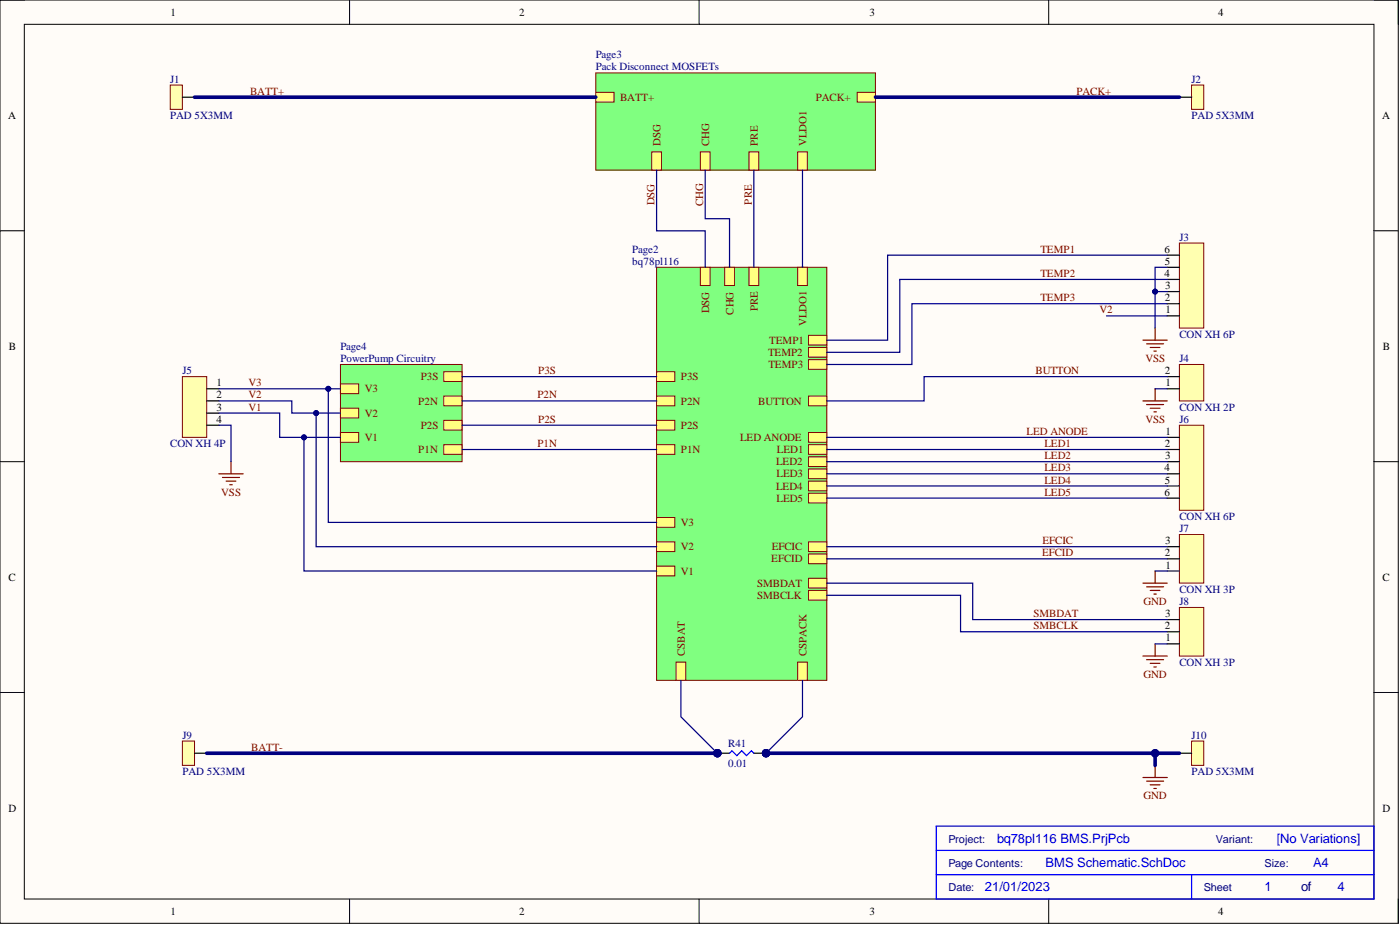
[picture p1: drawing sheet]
<svg xmlns="http://www.w3.org/2000/svg" width="292mm" height="193mm" viewBox="0 0 292 193" stroke-linecap="round" stroke-linejoin="round" font-family="sans-serif">
<defs><g id="words">
<g font-size="2.7" fill="#00f">
<text x="208" y="175.8">bq78pl116 BMS.PrjPcb</text>
<text x="266.4" y="175.8">[No Variations]</text>
<text x="205.5" y="185.9">21/01/2023</text>
<text x="218.2" y="180.9">BMS Schematic.SchDoc</text>
<text x="263.8" y="185.9">1</text>
<text x="274" y="180.9">A4</text>
<text x="279.1" y="185.9">4</text>
</g>
<text font-size="2.7" fill="#000080" x="271.4" y="185.9">of</text>
<g font-size="2.3">
<text x="35.6" y="3.3">1</text>
<text x="108.3" y="3.3">2</text>
<text x="181.4" y="3.3">3</text>
<text x="254.2" y="3.3">4</text>
<text x="1.7" y="24.8">A</text>
<text x="288.4" y="24.8">A</text>
<text x="242.9" y="52.7">6</text>
<text x="242.9" y="57.8">4</text>
<text x="243" y="55.3">5</text>
<text x="243" y="62.9">2</text>
<text x="243.1" y="60.3">3</text>
<text x="243.2" y="65.4">1</text>
<text x="1.9" y="73">B</text>
<text x="288.5" y="73">B</text>
<text x="45.2" y="80.6">1</text>
<text x="45.2" y="83.1">2</text>
<text x="243" y="78.1">2</text>
<text x="243.2" y="80.6">1</text>
<text x="45.2" y="85.7">3</text>
<text x="45.2" y="88.2">4</text>
<text x="243" y="93.3">2</text>
<text x="243.1" y="95.8">3</text>
<text x="243.2" y="90.7">1</text>
<text x="242.9" y="98.3">4</text>
<text x="243" y="100.9">5</text>
<text x="242.9" y="103.4">6</text>
<text x="243.1" y="113.5">3</text>
<text x="243" y="116.1">2</text>
<text x="243.2" y="118.6">1</text>
<text x="1.8" y="121.1">C</text>
<text x="288.4" y="121.1">C</text>
<text x="243" y="131.3">2</text>
<text x="243.1" y="128.8">3</text>
<text x="243.2" y="133.8">1</text>
<text x="1.8" y="169.3">D</text>
<text x="288.4" y="169.3">D</text>
<text x="35.6" y="190.8">1</text>
<text x="108.3" y="190.8">2</text>
<text x="181.4" y="190.8">3</text>
<text x="254.2" y="190.8">4</text>
</g>
<g font-size="2.3" fill="#000080">
<text x="35.5" y="17.2">J1</text>
<text x="124.3" y="12.2">Page3</text>
<text x="124.3" y="14.7">Pack Disconnect MOSFETs</text>
<text x="248.6" y="17.2">J2</text>
<text x="35.5" y="24.8">PAD 5X3MM</text>
<text x="248.6" y="24.8">PAD 5X3MM</text>
<text x="131.9" y="52.7">Page2</text>
<text x="246.1" y="50.2">J3</text>
<text x="131.9" y="55.3">bq78pl116</text>
<text x="246.1" y="70.5">CON XH 6P</text>
<text x="71" y="73">Page4</text>
<text x="71" y="75.5">PowerPump Circuitry</text>
<text x="246.1" y="75.5">J4</text>
<text x="38.1" y="78.1">J5</text>
<text x="246.1" y="88.2">J6</text>
<text x="246.1" y="85.7">CON XH 2P</text>
<text x="35.5" y="93.3">CON XH 4P</text>
<text x="246.1" y="111">J7</text>
<text x="246.1" y="108.5">CON XH 6P</text>
<text x="246.1" y="123.7">CON XH 3P</text>
<text x="246.1" y="126.2">J8</text>
<text x="246.1" y="138.9">CON XH 3P</text>
<text x="38.1" y="154.1">J9</text>
<text x="152" y="155.9">R41</text>
<text x="248.6" y="154.1">J10</text>
<text x="38.1" y="161.7">PAD 5X3MM</text>
<text x="152" y="159.9">0.01</text>
<text x="248.6" y="161.7">PAD 5X3MM</text>
<text x="197.9" y="175.8">Project:</text>
<text x="253.7" y="175.8">Variant:</text>
<text x="197.9" y="180.9">Page Contents:</text>
<text x="197.9" y="185.9">Date:</text>
<text x="251.2" y="185.9">Sheet</text>
<text x="263.8" y="180.9">Size:</text>
</g>
<g font-size="2.3" fill="#800000">
<text x="52.2" y="19.8">BATT+</text>
<text x="129.4" y="21">BATT+</text>
<text x="170.2" y="21">PACK+</text>
<text x="224.6" y="19.8">PACK+</text>
<text x="137.8" y="30.4" transform="rotate(-90 137.8 30.4)">DSG</text>
<text x="148" y="30.4" transform="rotate(-90 148 30.4)">CHG</text>
<text x="158.1" y="30.4" transform="rotate(-90 158.1 30.4)">PRE</text>
<text x="168.3" y="30.4" transform="rotate(-90 168.3 30.4)">VLDO1</text>
<text x="136.6" y="42.8" transform="rotate(-90 136.6 42.8)">DSG</text>
<text x="146.7" y="43" transform="rotate(-90 146.7 43)">CHG</text>
<text x="156.9" y="42.7" transform="rotate(-90 156.9 42.7)">PRE</text>
<text x="217.1" y="52.7">TEMP1</text>
<text x="217.1" y="57.8">TEMP2</text>
<text x="148" y="65.4" transform="rotate(-90 148 65.4)">DSG</text>
<text x="153.1" y="65.6" transform="rotate(-90 153.1 65.6)">CHG</text>
<text x="158.1" y="65" transform="rotate(-90 158.1 65)">PRE</text>
<text x="217.1" y="62.9">TEMP3</text>
<text x="229.4" y="65.4">V2</text>
<text x="160.5" y="71.7">TEMP1</text>
<text x="168.3" y="68" transform="rotate(-90 168.3 68)">VLDO1</text>
<text x="160.2" y="74.3">TEMP2</text>
<text x="160.3" y="76.8">TEMP3</text>
<text x="239" y="75.5">VSS</text>
<text x="51.8" y="80.6">V3</text>
<text x="51.8" y="83.1">V2</text>
<text x="76.1" y="81.9">V3</text>
<text x="87.8" y="79.3">P3S</text>
<text x="112.1" y="83.1">P2N</text>
<text x="112.3" y="78.1">P3S</text>
<text x="142.1" y="79.3">P3S</text>
<text x="216.1" y="78.1">BUTTON</text>
<text x="51.8" y="85.7">V1</text>
<text x="76.1" y="86.9">V2</text>
<text x="87.3" y="84.4">P2N</text>
<text x="87.8" y="89.5">P2S</text>
<text x="112.3" y="88.2">P2S</text>
<text x="142.1" y="89.5">P2S</text>
<text x="142.1" y="84.4">P2N</text>
<text x="158.2" y="84.4">BUTTON</text>
<text x="239" y="88.2">VSS</text>
<text x="76.1" y="92">V1</text>
<text x="87.3" y="94.5">P1N</text>
<text x="112.1" y="93.3">P1N</text>
<text x="142.1" y="94.5">P1N</text>
<text x="154.4" y="92">LED ANODE</text>
<text x="162.1" y="94.5">LED1</text>
<text x="214.2" y="90.7">LED ANODE</text>
<text x="217.9" y="93.3">LED1</text>
<text x="217.9" y="95.8">LED2</text>
<text x="161.9" y="97.1">LED2</text>
<text x="162" y="99.6">LED3</text>
<text x="217.9" y="98.3">LED3</text>
<text x="217.9" y="100.9">LED4</text>
<text x="46.2" y="103.4">VSS</text>
<text x="161.9" y="102.1">LED4</text>
<text x="162" y="104.7">LED5</text>
<text x="217.9" y="103.4">LED5</text>
<text x="142.1" y="109.7">V3</text>
<text x="217.5" y="113.5">EFCIC</text>
<text x="142.1" y="114.8">V2</text>
<text x="142.1" y="119.9">V1</text>
<text x="160.9" y="117.3">EFCID</text>
<text x="161" y="114.8">EFCIC</text>
<text x="217.4" y="116.1">EFCID</text>
<text x="158" y="124.9">SMBCLK</text>
<text x="158" y="122.4">SMBDAT</text>
<text x="215.6" y="128.8">SMBDAT</text>
<text x="215.6" y="131.3">SMBCLK</text>
<text x="238.6" y="126.2">GND</text>
<text x="142.9" y="136.9" transform="rotate(-90 142.9 136.9)">CSBAT</text>
<text x="168.3" y="136.9" transform="rotate(-90 168.3 136.9)">CSPACK</text>
<text x="238.6" y="141.4">GND</text>
<text x="52.4" y="156.6">BATT-</text>
<text x="238.6" y="166.8">GND</text>
</g>
</g></defs>
<path d="M0 0h291.7v192.6h-291.7z" fill-rule="evenodd" fill="#fffcf8"/>
<path d="M0 0h291.7v192.6h-291.7z" fill="none" stroke="#000" stroke-width=".21"/>
<path d="M5.1 5.1h281.6v182.4h-281.6z" fill-rule="evenodd" fill="#fffcf8"/>
<g fill="none" stroke="#000" stroke-width=".21">
<path d="M0 0h5.1M5.1 5.1h281.6v182.4h-281.6zM72.9 0v5.1M145.9 0v5.1M218.8 0v5.1M286.7 0h5v5.1M0 48.2h5.1M286.7 48.2h5M0 96.3h5.1M286.7 96.3h5M0 144.5h5.1M286.7 144.5h5"/>
<path d="M72.9 187.5v5.1M145.9 187.5v5.1M218.8 187.5v5.1M291.7 187.5v5.1"/>
</g>
<path d="M124.3 15.2h58.4v20.3h-58.4z" fill-rule="evenodd" fill="#80ff80"/>
<path d="M124.3 15.2h58.4v20.3h-58.4z" fill="none" stroke="#800000" stroke-width=".21"/>
<path d="M166.4 31.7h2v3.8h-2z" fill-rule="evenodd" fill="#ffff80"/>
<path d="M166.4 31.7h2v3.8h-2z" fill="none" stroke="#800000" stroke-width=".21"/>
<path d="M136 31.7h2v3.8h-2z" fill-rule="evenodd" fill="#ffff80"/>
<path d="M136 31.7h2v3.8h-2z" fill="none" stroke="#800000" stroke-width=".21"/>
<path d="M146.1 31.7h2.1v3.8h-2.1z" fill-rule="evenodd" fill="#ffff80"/>
<path d="M146.1 31.7h2.1v3.8h-2.1z" fill="none" stroke="#800000" stroke-width=".21"/>
<path d="M124.3 19.3h3.8v2h-3.8z" fill-rule="evenodd" fill="#ffff80"/>
<path d="M124.3 19.3h3.8v2h-3.8z" fill="none" stroke="#800000" stroke-width=".21"/>
<path d="M156.3 31.7h2v3.8h-2z" fill-rule="evenodd" fill="#ffff80"/>
<path d="M156.3 31.7h2v3.8h-2z" fill="none" stroke="#800000" stroke-width=".21"/>
<path d="M178.8 19.3h3.9v2h-3.9z" fill-rule="evenodd" fill="#ffff80"/>
<path d="M178.8 19.3h3.9v2h-3.9z" fill="none" stroke="#800000" stroke-width=".21"/>
<path d="M71 76h25.4v20.3h-25.4z" fill-rule="evenodd" fill="#80ff80"/>
<path d="M71 76h25.4v20.3h-25.4z" fill="none" stroke="#800000" stroke-width=".21"/>
<path d="M92.6 82.6h3.8v2.1h-3.8z" fill-rule="evenodd" fill="#ffff80"/>
<path d="M92.6 82.6h3.8v2.1h-3.8z" fill="none" stroke="#800000" stroke-width=".21"/>
<path d="M92.6 77.6h3.8v2h-3.8z" fill-rule="evenodd" fill="#ffff80"/>
<path d="M92.6 77.6h3.8v2h-3.8z" fill="none" stroke="#800000" stroke-width=".21"/>
<path d="M92.6 87.7h3.8v2h-3.8z" fill-rule="evenodd" fill="#ffff80"/>
<path d="M92.6 87.7h3.8v2h-3.8z" fill="none" stroke="#800000" stroke-width=".21"/>
<path d="M92.6 92.8h3.8v2h-3.8z" fill-rule="evenodd" fill="#ffff80"/>
<path d="M92.6 92.8h3.8v2h-3.8z" fill="none" stroke="#800000" stroke-width=".21"/>
<path d="M71 85.2h3.8v2h-3.8z" fill-rule="evenodd" fill="#ffff80"/>
<path d="M71 85.2h3.8v2h-3.8z" fill="none" stroke="#800000" stroke-width=".21"/>
<path d="M71 80.1h3.8v2h-3.8z" fill-rule="evenodd" fill="#ffff80"/>
<path d="M71 80.1h3.8v2h-3.8z" fill="none" stroke="#800000" stroke-width=".21"/>
<path d="M71 90.2h3.8v2.1h-3.8z" fill-rule="evenodd" fill="#ffff80"/>
<path d="M71 90.2h3.8v2.1h-3.8z" fill="none" stroke="#800000" stroke-width=".21"/>
<path d="M137 55.8h35.5v86.1h-35.5z" fill-rule="evenodd" fill="#80ff80"/>
<path d="M137 55.8h35.5v86.1h-35.5z" fill="none" stroke="#800000" stroke-width=".21"/>
<path d="M146.1 55.8h2.1v3.8h-2.1z" fill-rule="evenodd" fill="#ffff80"/>
<path d="M146.1 55.8h2.1v3.8h-2.1z" fill="none" stroke="#800000" stroke-width=".21"/>
<path d="M156.3 55.8h2v3.8h-2z" fill-rule="evenodd" fill="#ffff80"/>
<path d="M156.3 55.8h2v3.8h-2z" fill="none" stroke="#800000" stroke-width=".21"/>
<path d="M168.7 75h3.8v2h-3.8z" fill-rule="evenodd" fill="#ffff80"/>
<path d="M168.7 75h3.8v2h-3.8z" fill="none" stroke="#800000" stroke-width=".21"/>
<path d="M151.2 55.8h2v3.8h-2z" fill-rule="evenodd" fill="#ffff80"/>
<path d="M151.2 55.8h2v3.8h-2z" fill="none" stroke="#800000" stroke-width=".21"/>
<path d="M168.7 102.9h3.8v2h-3.8z" fill-rule="evenodd" fill="#ffff80"/>
<path d="M168.7 102.9h3.8v2h-3.8z" fill="none" stroke="#800000" stroke-width=".21"/>
<path d="M166.4 55.8h2v3.8h-2z" fill-rule="evenodd" fill="#ffff80"/>
<path d="M166.4 55.8h2v3.8h-2z" fill="none" stroke="#800000" stroke-width=".21"/>
<path d="M168.7 72.5h3.8v2h-3.8z" fill-rule="evenodd" fill="#ffff80"/>
<path d="M168.7 72.5h3.8v2h-3.8z" fill="none" stroke="#800000" stroke-width=".21"/>
<path d="M137 113h3.8v2.1h-3.8z" fill-rule="evenodd" fill="#ffff80"/>
<path d="M137 113h3.8v2.1h-3.8z" fill="none" stroke="#800000" stroke-width=".21"/>
<path d="M168.7 97.8h3.8v2.1h-3.8z" fill-rule="evenodd" fill="#ffff80"/>
<path d="M168.7 97.8h3.8v2.1h-3.8z" fill="none" stroke="#800000" stroke-width=".21"/>
<path d="M168.7 82.6h3.8v2.1h-3.8z" fill-rule="evenodd" fill="#ffff80"/>
<path d="M168.7 82.6h3.8v2.1h-3.8z" fill="none" stroke="#800000" stroke-width=".21"/>
<path d="M168.7 100.4h3.8v2h-3.8z" fill-rule="evenodd" fill="#ffff80"/>
<path d="M168.7 100.4h3.8v2h-3.8z" fill="none" stroke="#800000" stroke-width=".21"/>
<path d="M168.7 92.8h3.8v2h-3.8z" fill-rule="evenodd" fill="#ffff80"/>
<path d="M168.7 92.8h3.8v2h-3.8z" fill="none" stroke="#800000" stroke-width=".21"/>
<path d="M168.7 95.3h3.8v2h-3.8z" fill-rule="evenodd" fill="#ffff80"/>
<path d="M168.7 95.3h3.8v2h-3.8z" fill="none" stroke="#800000" stroke-width=".21"/>
<path d="M168.7 123.2h3.8v2h-3.8z" fill-rule="evenodd" fill="#ffff80"/>
<path d="M168.7 123.2h3.8v2h-3.8z" fill="none" stroke="#800000" stroke-width=".21"/>
<path d="M137 92.8h3.8v2h-3.8z" fill-rule="evenodd" fill="#ffff80"/>
<path d="M137 92.8h3.8v2h-3.8z" fill="none" stroke="#800000" stroke-width=".21"/>
<path d="M141 138.1h2.1v3.8h-2.1z" fill-rule="evenodd" fill="#ffff80"/>
<path d="M141 138.1h2.1v3.8h-2.1z" fill="none" stroke="#800000" stroke-width=".21"/>
<path d="M137 87.7h3.8v2h-3.8z" fill-rule="evenodd" fill="#ffff80"/>
<path d="M137 87.7h3.8v2h-3.8z" fill="none" stroke="#800000" stroke-width=".21"/>
<path d="M137 82.6h3.8v2.1h-3.8z" fill-rule="evenodd" fill="#ffff80"/>
<path d="M137 82.6h3.8v2.1h-3.8z" fill="none" stroke="#800000" stroke-width=".21"/>
<path d="M137 77.6h3.8v2h-3.8z" fill-rule="evenodd" fill="#ffff80"/>
<path d="M137 77.6h3.8v2h-3.8z" fill="none" stroke="#800000" stroke-width=".21"/>
<path d="M137 118.1h3.8v2h-3.8z" fill-rule="evenodd" fill="#ffff80"/>
<path d="M137 118.1h3.8v2h-3.8z" fill="none" stroke="#800000" stroke-width=".21"/>
<path d="M137 108h3.8v2h-3.8z" fill-rule="evenodd" fill="#ffff80"/>
<path d="M137 108h3.8v2h-3.8z" fill="none" stroke="#800000" stroke-width=".21"/>
<path d="M168.7 115.6h3.8v2h-3.8z" fill-rule="evenodd" fill="#ffff80"/>
<path d="M168.7 115.6h3.8v2h-3.8z" fill="none" stroke="#800000" stroke-width=".21"/>
<path d="M168.7 113h3.8v2.1h-3.8z" fill-rule="evenodd" fill="#ffff80"/>
<path d="M168.7 113h3.8v2.1h-3.8z" fill="none" stroke="#800000" stroke-width=".21"/>
<path d="M168.7 90.2h3.8v2.1h-3.8z" fill-rule="evenodd" fill="#ffff80"/>
<path d="M168.7 90.2h3.8v2.1h-3.8z" fill="none" stroke="#800000" stroke-width=".21"/>
<path d="M166.4 138.1h2v3.8h-2z" fill-rule="evenodd" fill="#ffff80"/>
<path d="M166.4 138.1h2v3.8h-2z" fill="none" stroke="#800000" stroke-width=".21"/>
<path d="M168.7 120.6h3.8v2.1h-3.8z" fill-rule="evenodd" fill="#ffff80"/>
<path d="M168.7 120.6h3.8v2.1h-3.8z" fill="none" stroke="#800000" stroke-width=".21"/>
<path d="M168.7 70h3.8v2h-3.8z" fill-rule="evenodd" fill="#ffff80"/>
<path d="M168.7 70h3.8v2h-3.8z" fill="none" stroke="#800000" stroke-width=".21"/>
<path d="M35.5 17.7h2.6v5.1h-2.6z" fill-rule="evenodd" fill="#ffffb0"/>
<path d="M35.5 17.7h2.6v5.1h-2.6z" fill="none" stroke="#800000" stroke-width=".21"/>
<path d="M38.1 20.3h2.5" fill="none" stroke="#000" stroke-width=".25"/>
<path d="M248.6 17.7h2.5v5.1h-2.5z" fill-rule="evenodd" fill="#ffffb0"/>
<path d="M248.6 17.7h2.5v5.1h-2.5z" fill="none" stroke="#800000" stroke-width=".21"/>
<path d="M246.1 20.3h2.5" fill="none" stroke="#000" stroke-width=".25"/>
<path d="M38.1 78.6h5v12.6h-5z" fill-rule="evenodd" fill="#ffffb0"/>
<path d="M38.1 78.6h5v12.6h-5z" fill="none" stroke="#800000" stroke-width=".21"/>
<path d="M43.1 81.1h2.6M43.1 83.6h2.6M43.1 86.2h2.6M43.1 88.7h2.6" fill="none" stroke="#000" stroke-width=".25"/>
<path d="M45.7 98.8h5M46.4 99.6h3.6M48.2 96.3v2.5M47.2 100.4h2M47.9 101.1h.6" fill="none" stroke="#800000" stroke-width=".25"/>
<path d="M246.1 111.5h5v10.2h-5z" fill-rule="evenodd" fill="#ffffb0"/>
<path d="M246.1 111.5h5v10.2h-5z" fill="none" stroke="#800000" stroke-width=".21"/>
<path d="M243.5 119.1h2.6M243.5 116.6h2.6M243.5 114.1h2.6" fill="none" stroke="#000" stroke-width=".25"/>
<path d="M246.1 126.7h5v10.2h-5z" fill-rule="evenodd" fill="#ffffb0"/>
<path d="M246.1 126.7h5v10.2h-5z" fill="none" stroke="#800000" stroke-width=".21"/>
<path d="M243.5 134.3h2.6M243.5 131.8h2.6M243.5 129.3h2.6" fill="none" stroke="#000" stroke-width=".25"/>
<path d="M238.5 136.9h5M239.2 137.6h3.6M240 138.4h2M240.7 139.1h.6M241 134.3v2.6" fill="none" stroke="#800000" stroke-width=".25"/>
<path d="M246.1 88.7h5v17.7h-5z" fill-rule="evenodd" fill="#ffffb0"/>
<path d="M246.1 88.7h5v17.7h-5z" fill="none" stroke="#800000" stroke-width=".21"/>
<path d="M243.5 91.2h2.6M243.5 93.8h2.6M243.5 96.3h2.6M243.5 98.8h2.6M243.5 101.4h2.6M243.5 103.9h2.6" fill="none" stroke="#000" stroke-width=".25"/>
<path d="M246.1 76h5v7.6h-5z" fill-rule="evenodd" fill="#ffffb0"/>
<path d="M246.1 76h5v7.6h-5z" fill="none" stroke="#800000" stroke-width=".21"/>
<path d="M243.5 78.6h2.6M243.5 81.1h2.6" fill="none" stroke="#000" stroke-width=".25"/>
<path d="M238.5 83.6h5M239.2 84.4h3.6M240 85.2h2M240.7 85.9h.6M241 81.1v2.5" fill="none" stroke="#800000" stroke-width=".25"/>
<path d="M246.1 50.7h5v17.7h-5z" fill-rule="evenodd" fill="#ffffb0"/>
<path d="M246.1 50.7h5v17.7h-5z" fill="none" stroke="#800000" stroke-width=".21"/>
<path d="M243.5 58.3h2.6M243.5 55.8h2.6M243.5 53.2h2.6M243.5 65.9h2.6M243.5 63.4h2.6M243.5 60.8h2.6" fill="none" stroke="#000" stroke-width=".25"/>
<path d="M238.5 71h5M239.2 71.7h3.6M240 72.5h2M240.7 73.2h.6M241 68.4v2.6M241 119.1v2.6M238.5 121.7h5M239.2 122.4h3.6M240 123.2h2M240.7 123.9h.6" fill="none" stroke="#800000" stroke-width=".25"/>
<path d="M38.1 154.6h2.5v5.1h-2.5z" fill-rule="evenodd" fill="#ffffb0"/>
<path d="M38.1 154.6h2.5v5.1h-2.5z" fill="none" stroke="#800000" stroke-width=".21"/>
<path d="M40.6 157.1h2.5" fill="none" stroke="#000" stroke-width=".25"/>
<path d="M248.6 154.6h2.5v5.1h-2.5z" fill-rule="evenodd" fill="#ffffb0"/>
<path d="M248.6 154.6h2.5v5.1h-2.5z" fill="none" stroke="#800000" stroke-width=".21"/>
<path d="M246.1 157.1h2.5" fill="none" stroke="#000" stroke-width=".25"/>
<circle cx="149.7" cy="157.1" r=".76" fill="#000080"/>
<circle cx="149.7" cy="157.1" r=".76" fill="none" stroke="#000080" stroke-width=".21"/>
<circle cx="159.8" cy="157.1" r=".76" fill="#000080"/>
<circle cx="159.8" cy="157.1" r=".76" fill="none" stroke="#000080" stroke-width=".21"/>
<path d="M149.7 157.1h2.5" fill="none" stroke="#000" stroke-width=".25"/>
<circle cx="149.7" cy="157.1" r=".76" fill="#000080"/>
<circle cx="149.7" cy="157.1" r=".76" fill="none" stroke="#000080" stroke-width=".21"/>
<path d="M157.3 157.1h2.5" fill="none" stroke="#000" stroke-width=".25"/>
<circle cx="159.8" cy="157.1" r=".76" fill="#000080"/>
<circle cx="159.8" cy="157.1" r=".76" fill="none" stroke="#000080" stroke-width=".21"/>
<path d="M152.2 157.1l.5-.5 1 1 1-1 1.1 1 1-1 .5 .5M195.3 172.3h91.4v15.2h-91.4zM195.3 177.4h91.4M195.3 182.5h91.4M248.6 182.5v5" fill="none" stroke="#00f" stroke-width=".25"/>
<path d="M241 159.7v2.5M238.5 162.2h5M239.2 163h3.6M240 163.7h2M240.7 164.5h.6" fill="none" stroke="#800000" stroke-width=".25"/>
<path d="M241 60.8h2.5" fill="none" stroke="#000080" stroke-width=".25"/>
<circle cx="241" cy="60.8" r=".51" fill="#000080"/>
<circle cx="241" cy="60.8" r=".51" fill="none" stroke="#000080" stroke-width=".21"/>
<path d="M40.6 20.3h83.7M43.1 157.1h106.6" fill="none" stroke="#000080" stroke-width=".76"/>
<circle cx="149.7" cy="157.1" r=".76" fill="#000080"/>
<circle cx="149.7" cy="157.1" r=".76" fill="none" stroke="#000080" stroke-width=".21"/>
<path d="M45.7 88.7h2.5v7.6M45.7 86.2h12.6v5h12.7" fill="none" stroke="#000080" stroke-width=".25"/>
<circle cx="63.4" cy="91.2" r=".51" fill="#000080"/>
<circle cx="63.4" cy="91.2" r=".51" fill="none" stroke="#000080" stroke-width=".21"/>
<path d="M45.7 83.6h15.2v2.6h10.1" fill="none" stroke="#000080" stroke-width=".25"/>
<circle cx="66" cy="86.2" r=".51" fill="#000080"/>
<circle cx="66" cy="86.2" r=".51" fill="none" stroke="#000080" stroke-width=".21"/>
<path d="M45.7 81.1h25.3" fill="none" stroke="#000080" stroke-width=".25"/>
<circle cx="68.5" cy="81.1" r=".51" fill="#000080"/>
<circle cx="68.5" cy="81.1" r=".51" fill="none" stroke="#000080" stroke-width=".21"/>
<path d="M63.4 91.2v27.9h73.6" fill="none" stroke="#000080" stroke-width=".25"/>
<circle cx="63.4" cy="91.2" r=".51" fill="#000080"/>
<circle cx="63.4" cy="91.2" r=".51" fill="none" stroke="#000080" stroke-width=".21"/>
<path d="M66 86.2v27.9h71" fill="none" stroke="#000080" stroke-width=".25"/>
<circle cx="66" cy="86.2" r=".51" fill="#000080"/>
<circle cx="66" cy="86.2" r=".51" fill="none" stroke="#000080" stroke-width=".21"/>
<path d="M68.5 81.1v27.9h68.5" fill="none" stroke="#000080" stroke-width=".25"/>
<circle cx="68.5" cy="81.1" r=".51" fill="#000080"/>
<circle cx="68.5" cy="81.1" r=".51" fill="none" stroke="#000080" stroke-width=".21"/>
<path d="M137 35.5v12.7h10.1v7.6M96.4 78.6h40.6M96.4 93.8h40.6M96.4 88.7h40.6M96.4 83.6h40.6M142.1 141.9v7.6l7.6 7.6" fill="none" stroke="#000080" stroke-width=".25"/>
<circle cx="149.7" cy="157.1" r=".76" fill="#000080"/>
<circle cx="149.7" cy="157.1" r=".76" fill="none" stroke="#000080" stroke-width=".21"/>
<path d="M147.1 35.5v10.1h5.1v10.2M167.4 141.9v7.6l-7.6 7.6" fill="none" stroke="#000080" stroke-width=".25"/>
<circle cx="159.8" cy="157.1" r=".76" fill="#000080"/>
<circle cx="159.8" cy="157.1" r=".76" fill="none" stroke="#000080" stroke-width=".21"/>
<path d="M159.8 157.1h86.3" fill="none" stroke="#000080" stroke-width=".76"/>
<circle cx="159.8" cy="157.1" r=".76" fill="#000080"/>
<circle cx="159.8" cy="157.1" r=".76" fill="none" stroke="#000080" stroke-width=".21"/>
<circle cx="241" cy="157.1" r=".76" fill="#000080"/>
<circle cx="241" cy="157.1" r=".76" fill="none" stroke="#000080" stroke-width=".21"/>
<g fill="none" stroke="#000080" stroke-width=".25">
<path d="M243.5 58.3h-55.8v15.2h-15.2M243.5 53.2h-58.3v17.8h-12.7M243.5 55.8h-2.5v12.6M230.9 65.9h12.6M243.5 78.6h-50.7v5h-20.3M243.5 63.4h-53.2v12.6h-17.8M172.5 98.8h71M172.5 96.3h71M172.5 93.8h71M172.5 91.2h71M241 81.1h2.5M172.5 116.6h71"/>
<path d="M172.5 114.1h71M172.5 103.9h71M172.5 101.4h71M172.5 124.2h27.9v7.6h43.1M172.5 121.7h30.4v7.6h40.6M241 134.3h2.5"/>
</g>
<path d="M182.7 20.3h63.4" fill="none" stroke="#000080" stroke-width=".76"/>
<circle cx="241" cy="60.8" r=".51" fill="#000080"/>
<circle cx="241" cy="60.8" r=".51" fill="none" stroke="#000080" stroke-width=".21"/>
<path d="M157.3 35.5v20.3M167.4 35.5v20.3" fill="none" stroke="#000080" stroke-width=".25"/>
<path d="M241 157.1v2.6" fill="none" stroke="#000080" stroke-width=".76"/>
<circle cx="241" cy="157.1" r=".76" fill="#000080"/>
<circle cx="241" cy="157.1" r=".76" fill="none" stroke="#000080" stroke-width=".21"/>
<path d="M241 119.1h2.5" fill="none" stroke="#000080" stroke-width=".25"/>
<use href="#words"/>
</svg>
